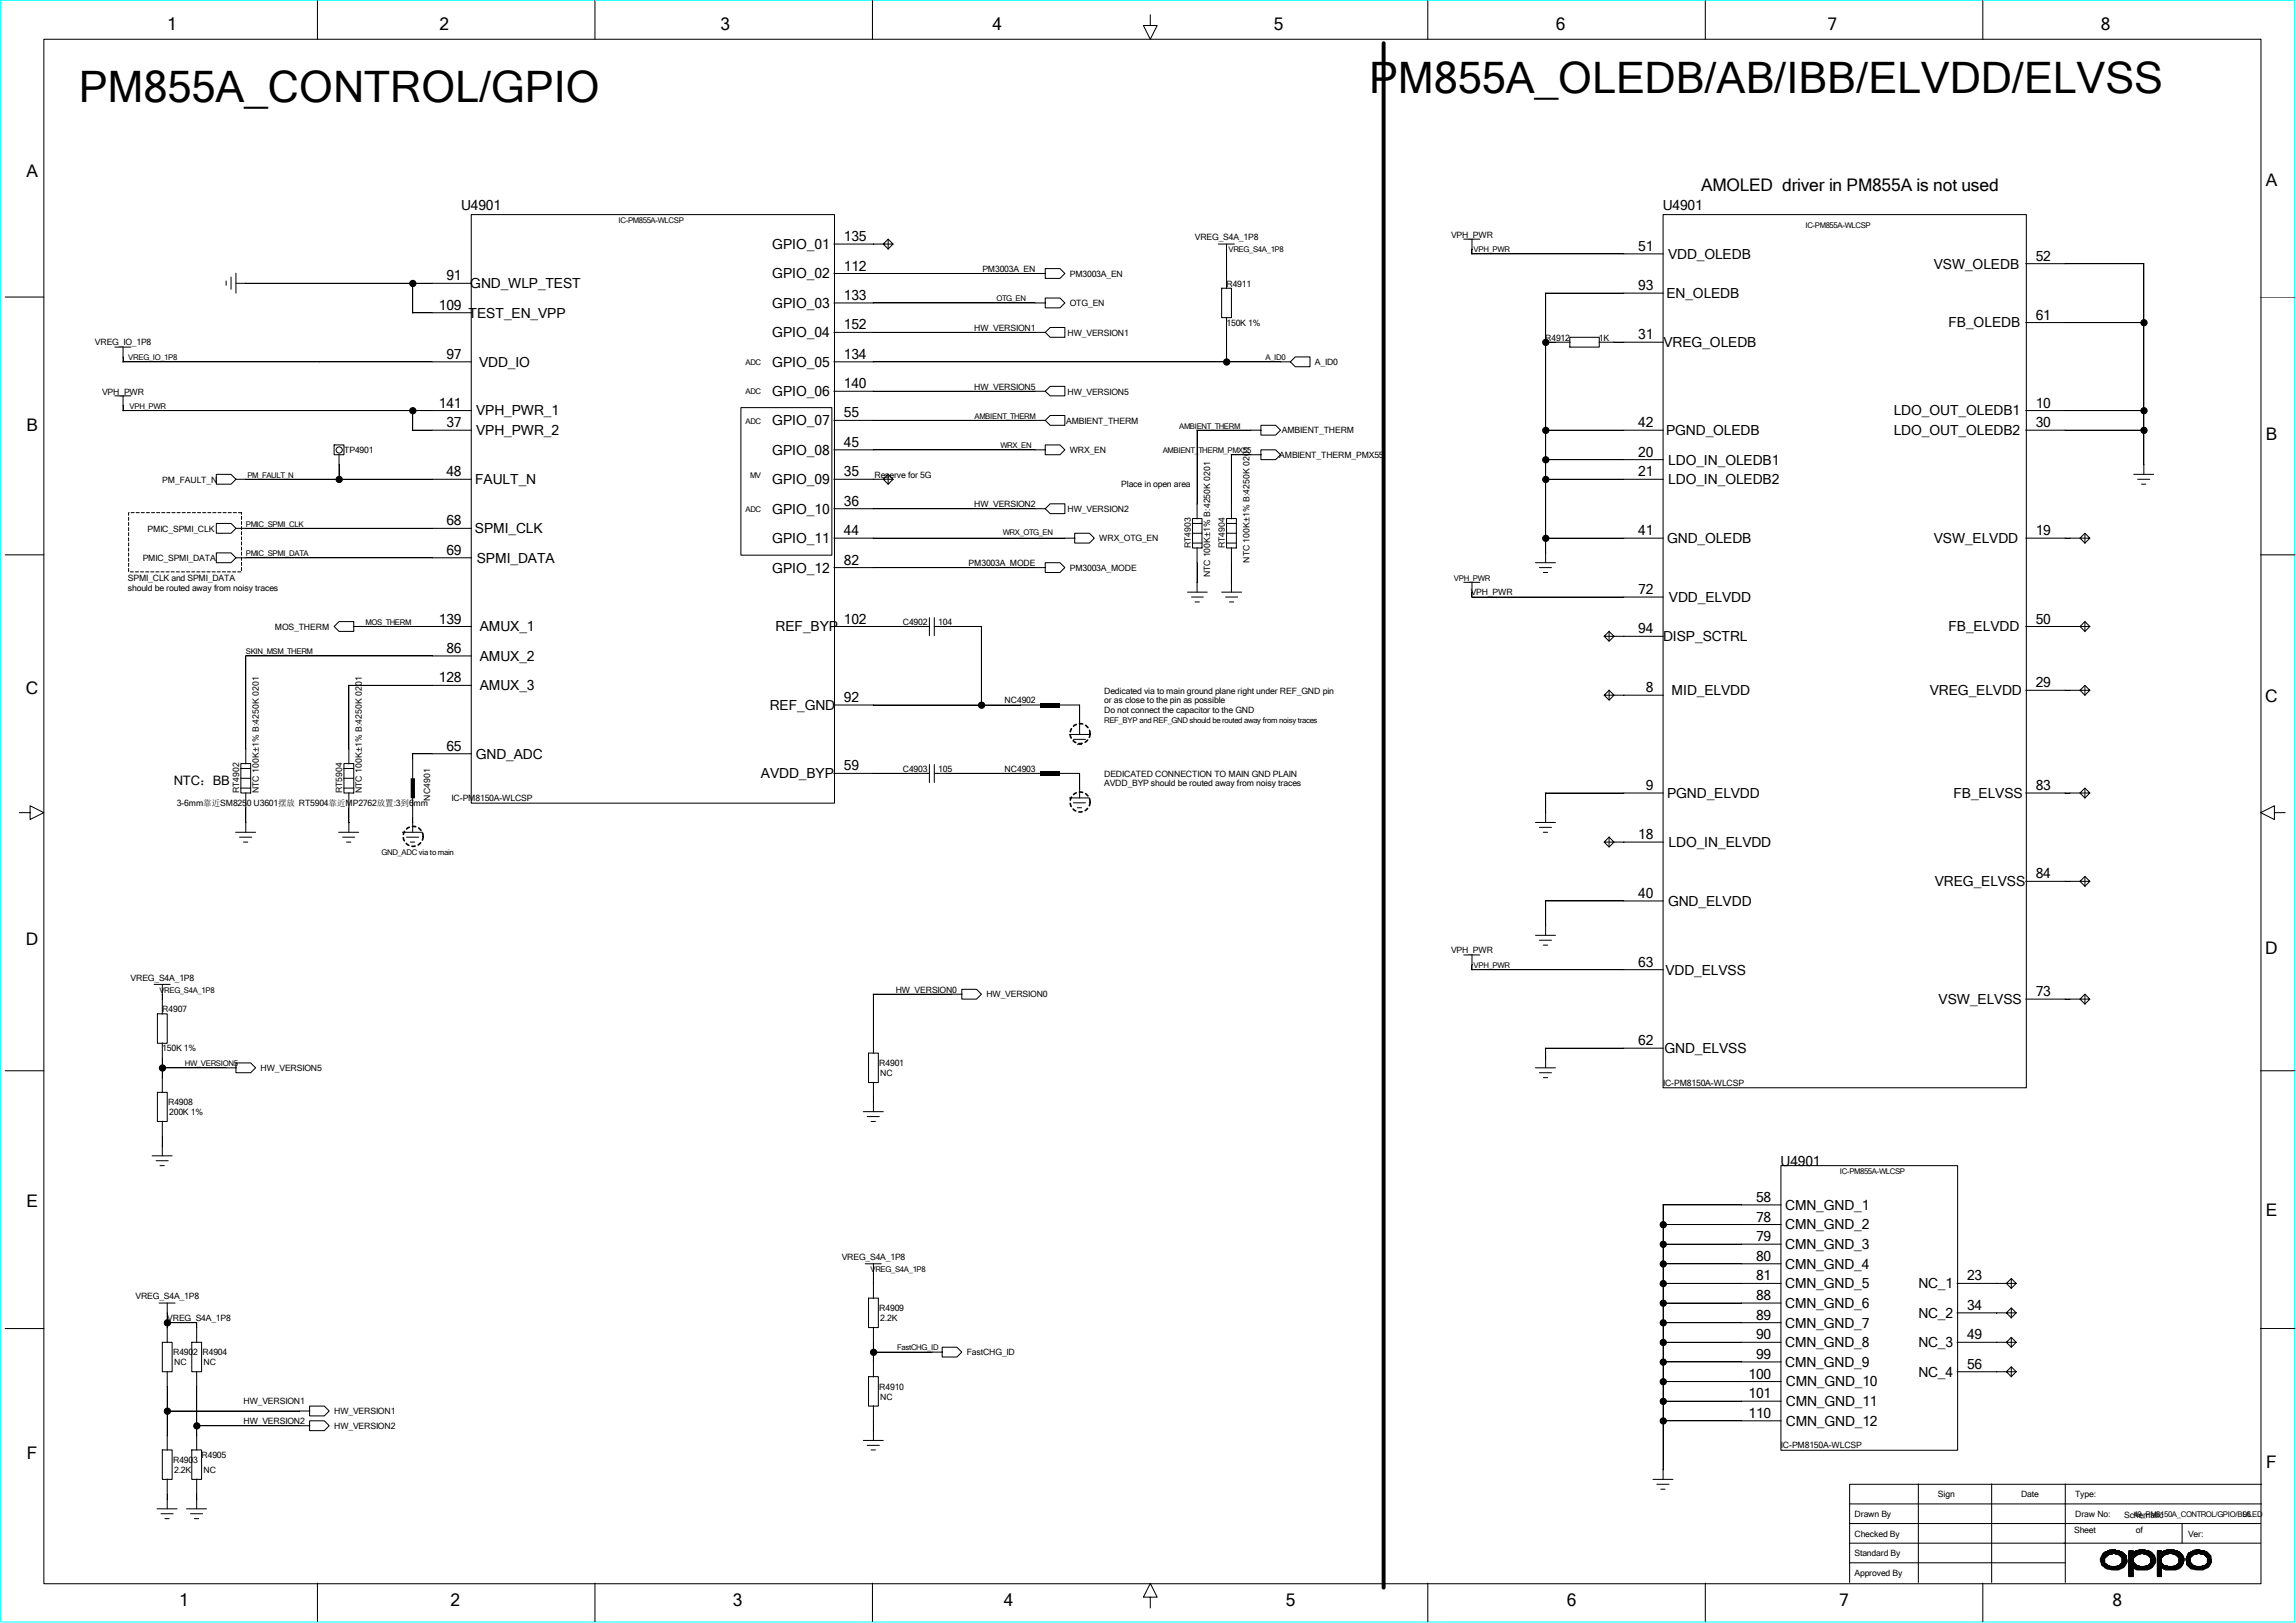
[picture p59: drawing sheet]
<svg xmlns="http://www.w3.org/2000/svg" width="297mm" height="210mm" viewBox="0 0 297 210" stroke-linecap="round" stroke-linejoin="round" font-family="sans-serif">
<defs><g id="words">
<g font-size="5.6">
<text x="177.1" y="12">PM855A_OLEDB/AB/IBB/ELVDD/ELVSS</text>
<text x="10.2" y="13.3">PM855A_CONTROL/GPIO</text>
</g>
<g font-size="2.2">
<text x="21.6" y="3.9">1</text>
<text x="56.9" y="3.9">2</text>
<text x="93.2" y="3.9">3</text>
<text x="128.4" y="3.9">4</text>
<text x="164.8" y="3.9">5</text>
<text x="201.2" y="3.9">6</text>
<text x="236.4" y="3.9">7</text>
<text x="271.8" y="3.9">8</text>
<text x="3.4" y="22.9">A</text>
<text x="220" y="24.8">AMOLED driver in PM855A is not used</text>
<text x="293.1" y="24.1">A</text>
<text x="3.4" y="55.8">B</text>
<text x="293.1" y="57">B</text>
<text x="3.3" y="89.7">C</text>
<text x="293" y="90.8">C</text>
<text x="3.3" y="122.3">D</text>
<text x="293" y="123.5">D</text>
<text x="3.4" y="156.2">E</text>
<text x="293.1" y="157.4">E</text>
<text x="3.5" y="188.8">F</text>
<text x="293.2" y="189.9">F</text>
<text x="23.2" y="207.9">1</text>
<text x="58.3" y="207.9">2</text>
<text x="94.8" y="207.9">3</text>
<text x="129.9" y="207.9">4</text>
<text x="166.3" y="207.9">5</text>
<text x="202.7" y="207.9">6</text>
<text x="237.9" y="207.9">7</text>
<text x="273.3" y="207.9">8</text>
</g>
<g font-size="1.8">
<text x="59.6" y="27.1">U4901</text>
<text x="215.1" y="27.1">U4901</text>
<text x="99.9" y="32.2">GPIO_01</text>
<text x="109.2" y="35">112</text>
<text x="109.2" y="31.2">135</text>
<text x="211.9" y="32.5">51</text>
<text x="215.8" y="33.5">VDD_OLEDB</text>
<text x="250.1" y="34.8">VSW_OLEDB</text>
<text x="263.4" y="33.7">52</text>
<text x="56.8" y="40.1">109</text>
<text x="57.7" y="36.3">91</text>
<text x="60.6" y="41.1">TEST_EN_VPP</text>
<text x="60.8" y="37.3">GND_WLP_TEST</text>
<text x="99.9" y="36">GPIO_02</text>
<text x="99.9" y="39.8">GPIO_03</text>
<text x="109.2" y="38.8">133</text>
<text x="211.9" y="37.5">93</text>
<text x="215.6" y="38.6">EN_OLEDB</text>
<text x="263.4" y="41.4">61</text>
<text x="57.7" y="46.4">97</text>
<text x="62" y="47.5">VDD_IO</text>
<text x="99.9" y="43.6">GPIO_04</text>
<text x="99.9" y="47.5">GPIO_05</text>
<text x="109.2" y="46.4">134</text>
<text x="109.2" y="42.6">152</text>
<text x="211.9" y="43.9">31</text>
<text x="215.2" y="44.9">VREG_OLEDB</text>
<text x="252.1" y="42.4">FB_OLEDB</text>
<text x="56.8" y="52.7">141</text>
<text x="61.6" y="53.8">VPH_PWR_1</text>
<text x="99.9" y="51.3">GPIO_06</text>
<text x="109.2" y="50.2">140</text>
<text x="245" y="53.8">LDO_OUT_OLEDB1</text>
<text x="263.4" y="52.7">10</text>
<text x="57.7" y="55.3">37</text>
<text x="61.6" y="56.3">VPH_PWR_2</text>
<text x="99.9" y="55">GPIO_07</text>
<text x="99.9" y="58.8">GPIO_08</text>
<text x="109.2" y="57.8">45</text>
<text x="109.2" y="54">55</text>
<text x="211.9" y="59.1">20</text>
<text x="211.9" y="55.3">42</text>
<text x="215.5" y="56.3">PGND_OLEDB</text>
<text x="245" y="56.3">LDO_OUT_OLEDB2</text>
<text x="263.4" y="55.3">30</text>
<text x="57.7" y="61.6">48</text>
<text x="61.5" y="62.7">FAULT_N</text>
<text x="99.9" y="62.7">GPIO_09</text>
<text x="109.2" y="61.6">35</text>
<text x="109.2" y="65.4">36</text>
<text x="211.9" y="61.6">21</text>
<text x="215.8" y="60.1">LDO_IN_OLEDB1</text>
<text x="215.8" y="62.7">LDO_IN_OLEDB2</text>
<text x="57.7" y="71.8">69</text>
<text x="57.7" y="68">68</text>
<text x="61.4" y="69">SPMI_CLK</text>
<text x="99.9" y="66.5">GPIO_10</text>
<text x="99.9" y="70.3">GPIO_11</text>
<text x="109.2" y="69.3">44</text>
<text x="211.9" y="69.3">41</text>
<text x="215.6" y="70.3">GND_OLEDB</text>
<text x="250.1" y="70.3">VSW_ELVDD</text>
<text x="263.4" y="69.3">19</text>
<text x="61.7" y="72.8">SPMI_DATA</text>
<text x="99.9" y="74.1">GPIO_12</text>
<text x="109.2" y="73.1">82</text>
<text x="211.9" y="76.9">72</text>
<text x="215.9" y="77.9">VDD_ELVDD</text>
<text x="56.8" y="80.7">139</text>
<text x="62.1" y="81.7">AMUX_1</text>
<text x="100.3" y="81.7">REF_BYP</text>
<text x="109.2" y="80.7">102</text>
<text x="211.9" y="82">94</text>
<text x="215.1" y="83">DISP_SCTRL</text>
<text x="252.1" y="81.7">FB_ELVDD</text>
<text x="263.4" y="80.7">50</text>
<text x="56.8" y="88.3">128</text>
<text x="57.7" y="84.5">86</text>
<text x="62.1" y="85.5">AMUX_2</text>
<text x="62.1" y="89.3">AMUX_3</text>
<text x="212.9" y="89.6">8</text>
<text x="216.2" y="90">MID_ELVDD</text>
<text x="249.6" y="90">VREG_ELVDD</text>
<text x="263.4" y="88.9">29</text>
<text x="99.6" y="91.9">REF_GND</text>
<text x="109.2" y="90.8">92</text>
<text x="57.7" y="97.2">65</text>
<text x="61.6" y="98.2">GND_ADC</text>
<text x="98.4" y="100.7">AVDD_BYP</text>
<text x="109.2" y="99.7">59</text>
<text x="212.9" y="102.2">9</text>
<text x="215.6" y="103.3">PGND_ELVDD</text>
<text x="252.7" y="103.3">FB_ELVSS</text>
<text x="263.4" y="102.2">83</text>
<text x="211.9" y="108.6">18</text>
<text x="215.9" y="109.6">LDO_IN_ELVDD</text>
<text x="263.4" y="113.7">84</text>
<text x="211.9" y="116.2">40</text>
<text x="215.8" y="117.2">GND_ELVDD</text>
<text x="250.3" y="114.7">VREG_ELVSS</text>
<text x="211.9" y="125.1">63</text>
<text x="215.4" y="126.1">VDD_ELVSS</text>
<text x="250.8" y="129.9">VSW_ELVSS</text>
<text x="263.4" y="128.9">73</text>
<text x="211.9" y="135.3">62</text>
<text x="215.3" y="136.3">GND_ELVSS</text>
<text x="227.2" y="155.5">58</text>
<text x="230.3" y="150.8">U4901</text>
<text x="227.2" y="160.6">79</text>
<text x="227.2" y="158.1">78</text>
<text x="230.9" y="156.5">CMN_GND_1</text>
<text x="230.9" y="159.1">CMN_GND_2</text>
<text x="230.9" y="161.6">CMN_GND_3</text>
<text x="227.2" y="165.7">81</text>
<text x="227.2" y="163.2">80</text>
<text x="230.9" y="164.2">CMN_GND_4</text>
<text x="230.9" y="166.7">CMN_GND_5</text>
<text x="248.2" y="166.7">NC_1</text>
<text x="254.5" y="165.7">23</text>
<text x="227.2" y="173.3">90</text>
<text x="227.2" y="170.8">89</text>
<text x="227.2" y="168.2">88</text>
<text x="230.9" y="169.2">CMN_GND_6</text>
<text x="230.9" y="171.8">CMN_GND_7</text>
<text x="248.2" y="170.5">NC_2</text>
<text x="254.5" y="173.3">49</text>
<text x="254.5" y="169.5">34</text>
<text x="226.2" y="178.4">100</text>
<text x="227.2" y="175.9">99</text>
<text x="230.9" y="174.3">CMN_GND_8</text>
<text x="230.9" y="176.9">CMN_GND_9</text>
<text x="231" y="179.4">CMN_GND_10</text>
<text x="248.2" y="174.3">NC_3</text>
<text x="248.2" y="178.1">NC_4</text>
<text x="254.5" y="177.1">56</text>
<text x="226.2" y="183.5">110</text>
<text x="226.2" y="180.9">101</text>
<text x="231" y="181.9">CMN_GND_11</text>
<text x="231" y="184.5">CMN_GND_12</text>
</g>
<text font-size="1.7" x="22.5" y="101.6">NTC：BB</text>
<g font-size="1.1">
<text x="127.1" y="35.2">PM3003A_EN</text>
<text x="138.4" y="35.8">PM3003A_EN</text>
<text x="154.6" y="31.1">VREG_S4A_1P8</text>
<text x="187.7" y="30.7">VPH_PWR</text>
<text x="138.4" y="39.6">OTG_EN</text>
<text x="158.7" y="37.1">R4911</text>
<text x="12.3" y="44.7">VREG_IO_1P8</text>
<text x="126" y="42.8">HW_VERSION1</text>
<text x="138.1" y="43.4">HW_VERSION1</text>
<text x="158.7" y="42.2">150K 1%</text>
<text x="170.1" y="47.2">A_ID0</text>
<text x="199.9" y="44.1">R4912</text>
<text x="206.8" y="44.1">1K</text>
<text x="13.2" y="51.1">VPH_PWR</text>
<text x="126" y="50.4">HW_VERSION5</text>
<text x="138.1" y="51.1">HW_VERSION5</text>
<text x="44.5" y="58.6">TP4901</text>
<text x="137.9" y="54.8">AMBIENT_THERM</text>
<text x="138.4" y="58.6">WRX_EN</text>
<text x="165.5" y="59.3">AMBIENT_THERM_PMX55</text>
<text x="165.8" y="56.1">AMBIENT_THERM</text>
<text x="21" y="62.4">PM_FAULT_N</text>
<text x="113.1" y="61.8">Reserve for 5G</text>
<text x="126" y="65.6">HW_VERSION2</text>
<text x="145" y="63.1">Place in open area</text>
<text x="19.1" y="68.8">PMIC_SPMI_CLK</text>
<text x="138.1" y="66.3">HW_VERSION2</text>
<text x="142.2" y="70.1">WRX_OTG_EN</text>
<text x="154" y="70.9" transform="rotate(-90 154 70.9)">RT4903</text>
<text x="158.5" y="70.9" transform="rotate(-90 158.5 70.9)">RT4904</text>
<text x="16.6" y="76.4">should be routed away from noisy traces</text>
<text x="16.6" y="75.1">SPMI_CLK and SPMI_DATA</text>
<text x="18.5" y="72.6">PMIC_SPMI_DATA</text>
<text x="125.3" y="73.2">PM3003A_MODE</text>
<text x="138.4" y="73.9">PM3003A_MODE</text>
<text x="156.5" y="74.7" transform="rotate(-90 156.5 74.7)">NTC 100K±1% B:4250K 0201</text>
<text x="161.6" y="72.8" transform="rotate(-90 161.6 72.8)">NTC 100K±1% B:4250K 0201</text>
<text x="190.2" y="77">VPH_PWR</text>
<text x="35.6" y="81.5">MOS_THERM</text>
<text x="116.8" y="80.9">C4902</text>
<text x="121.4" y="80.9">104</text>
<text x="142.8" y="89.7">Dedicated via to main ground plane right under REF_GND pin</text>
<text x="130" y="91">NC4902</text>
<text x="142.8" y="92.3">Do not connect the capacitor to the GND</text>
<text x="142.8" y="91">or as close to the pin as possible</text>
<text x="116.8" y="99.9">C4903</text>
<text x="121.4" y="99.9">105</text>
<text x="130" y="99.9">NC4903</text>
<text x="142.8" y="101.8">AVDD_BYP should be routed away from noisy traces</text>
<text x="142.8" y="100.5">DEDICATED CONNECTION TO MAIN GND PLAIN</text>
<text x="22.9" y="104.3">3-6mm靠近SM8250 U3601摆放 RT5904靠近MP2762放置:3到6mm</text>
<text x="30.9" y="102.6" transform="rotate(-90 30.9 102.6)">RT4902</text>
<text x="33.5" y="102.6" transform="rotate(-90 33.5 102.6)">NTC 100K±1% B:4250K 0201</text>
<text x="44.3" y="102.6" transform="rotate(-90 44.3 102.6)">RT5904</text>
<text x="46.8" y="102.6" transform="rotate(-90 46.8 102.6)">NTC 100K±1% B:4250K 0201</text>
<text x="55.7" y="103.6" transform="rotate(-90 55.7 103.6)">NC4901</text>
<text x="58.4" y="103.7">IC-PM8150A-WLCSP</text>
<text x="187.7" y="123.4">VPH_PWR</text>
<text x="16.9" y="126.9">VREG_S4A_1P8</text>
<text x="21" y="131">R4907</text>
<text x="115.9" y="128.4">HW_VERSION0</text>
<text x="127.6" y="129.1">HW_VERSION0</text>
<text x="21" y="136.1">150K 1%</text>
<text x="113.7" y="138">R4901</text>
<text x="21.8" y="143">R4908</text>
<text x="33.7" y="138.6">HW_VERSION5</text>
<text x="113.9" y="139.2">NC</text>
<text x="215.1" y="140.5">IC-PM8150A-WLCSP</text>
<text x="21.9" y="144.3">200K 1%</text>
<text x="108.9" y="163.1">VREG_S4A_1P8</text>
<text x="17.5" y="168.1">VREG_S4A_1P8</text>
<text x="21.6" y="170.9">VREG_S4A_1P8</text>
<text x="113.7" y="169.7">R4909</text>
<text x="113.9" y="170.9">2.2K</text>
<text x="22.4" y="175.4">R4902</text>
<text x="22.5" y="176.7">NC</text>
<text x="26.2" y="175.4">R4904</text>
<text x="26.3" y="176.7">NC</text>
<text x="113.7" y="179.8">R4910</text>
<text x="125.1" y="175.4">FastCHG_ID</text>
<text x="31.5" y="181.7">HW_VERSION1</text>
<text x="31.5" y="184.3">HW_VERSION2</text>
<text x="43.2" y="183">HW_VERSION1</text>
<text x="43.2" y="184.9">HW_VERSION2</text>
<text x="113.9" y="181.1">NC</text>
<text x="22.4" y="189.3">R4903</text>
<text x="22.5" y="190.6">2.2K</text>
<text x="26.1" y="188.7">R4905</text>
<text x="26.3" y="190.6">NC</text>
<text x="230.4" y="187.4">IC-PM8150A-WLCSP</text>
<text x="239.9" y="196.3">Drawn By</text>
<text x="250.7" y="193.8">Sign</text>
<text x="261.4" y="193.8">Date</text>
<text x="268.4" y="196.3">Draw No:</text>
<text x="268.4" y="193.8">Type:</text>
<text x="274.8" y="196.4">Schematic</text>
<text x="239.9" y="198.8">Checked By</text>
<text x="239.9" y="201.4">Standard By</text>
<text x="239.9" y="203.9">Approved By</text>
<text x="268.3" y="198.3">Sheet</text>
<text x="276.3" y="198.3">of</text>
<text x="283" y="198.8">Ver:</text>
</g>
<g font-size="1">
<text x="80" y="28.8">IC-PM855A-WLCSP</text>
<text x="233.6" y="29.5">IC-PM855A-WLCSP</text>
<text x="158.9" y="32.6">VREG_S4A_1P8</text>
<text x="190.6" y="32.6">VPH_PWR</text>
<text x="128.9" y="39">OTG_EN</text>
<text x="16.6" y="46.6">VREG_IO_1P8</text>
<text x="96.4" y="47.2">ADC</text>
<text x="163.7" y="46.6">A_ID0</text>
<text x="16.8" y="52.9">VPH_PWR</text>
<text x="96.4" y="51">ADC</text>
<text x="96.4" y="54.8">ADC</text>
<text x="126.1" y="54.2">AMBIENT_THERM</text>
<text x="129.4" y="58">WRX_EN</text>
<text x="150.4" y="58.6">AMBIENT_THERM_PMX55</text>
<text x="152.5" y="55.5">AMBIENT_THERM</text>
<text x="32" y="61.8">PM_FAULT_N</text>
<text x="97" y="61.8">MV</text>
<text x="31.8" y="68.2">PMIC_SPMI_CLK</text>
<text x="31.8" y="72">PMIC_SPMI_DATA</text>
<text x="96.4" y="66.3">ADC</text>
<text x="129.7" y="69.2">WRX_OTG_EN</text>
<text x="188.1" y="75.1">VPH_PWR</text>
<text x="47.3" y="80.9">MOS_THERM</text>
<text x="31.8" y="84.7">SKIN_MSM_THERM</text>
<text x="142.8" y="93.6">REF_BYP and REF_GND should be routed away from noisy traces</text>
<text x="49.4" y="110.7">GND_ADC via to main</text>
<text x="190.6" y="125.3">VPH_PWR</text>
<text x="20.6" y="128.4">VREG_S4A_1P8</text>
<text x="23.9" y="138">HW_VERSION5</text>
<text x="238" y="151.9">IC-PM855A-WLCSP</text>
<text x="112.6" y="164.6">VREG_S4A_1P8</text>
<text x="116.1" y="174.8">FastCHG_ID</text>
<text x="276" y="196.3">49_PM8150A_CONTROL/GPIO/BL/LED</text>
<text x="290.2" y="196.3">96</text>
</g>
</g></defs>
<path d="M.1 0h296.7v209.9h-296.7z" fill="none" stroke="#0ff" stroke-width=".13"/>
<g fill="none" stroke="#000" stroke-width=".13">
<path d="M5.7 5.1h286.8v199.8h-286.8zM41.1 .1v5M77 .1v5M112.9 .1v5M148.8 1.9v1.4h.9l-.9 1.8-.9-1.8h.9M184.7 .1v5M220.6 .1v5M256.5 .1v5M.7 38.4h5M29.3 36.4v.5M29.9 35.9v1.5M30.5 36.7h30.5"/>
<path d="M30.5 35.3v2.6M53.4 36.7v3.8M61 27.8h46.9v76.1h-46.9zM107.9 31.6h6.4M107.9 35.4h27.4M107.9 39.2h27.4M114.3 31.6h1.2l-.6-.7-.6 .7 .6 .6 .6-.6M114.9 30.9v1.4M135.2 34.8h1.9l.7 .6-.7 .6h-1.9zM135.2 38.6h1.9l.7 .6-.7 .6h-1.9zM157.6 31.6h2.1M158 37.3h1.3v3.8h-1.3z"/>
<path d="M158.7 31.6v5.7M189.4 30.9h2M190.4 32.9h24.8M190.4 30.9v2M199.9 37.9h15.3M199.9 37.9v34.9M215.1 27.8h47v113h-47zM262 34.1h15.3v27.3M292.4 38.4h4.5M14.9 44.9h2M14.9 51.2h2M15.9 53.1h45.1"/>
<path d="M15.9 46.8h45.1M15.9 44.9v2M15.9 51.2v2M43.2 57.6h1.3v1.2h-1.3zM43.9 58.8v3.3M53.3 55.7h7.7M53.3 40.5h7.7M53.4 53.1v2.6M95.8 52.7h11.8v19.1h-11.8zM107.9 46.8h59.1M107.9 43h27.4M107.9 50.6h27.4"/>
<path d="M107.9 54.4h27.4M107.9 58.2h27.4M135.2 50.6l.6-.6h2v1.2h-2zM135.2 43l.6-.6h2v1.2h-2zM135.2 57.6h1.9l.7 .6-.7 .6h-1.9zM135.8 53.8h2v1.2h-2l-.6-.6zM154.8 55.7h8.4M154.9 55.7v11.4M158.7 41.1v5.8M159.3 58.8h3.9M159.3 58.8v8.3M163.1 55h1.9l.7 .7-.7 .6h-1.9z"/>
<path d="M163.1 58.2h1.9l.7 .6-.7 .7h-1.9zM166.9 46.8l.7-.6h1.9v1.3h-1.9zM199.9 44.3h3.2M199.9 55.7h15.3M199.9 59.5h15.3M203.1 43.6h3.8v1.3h-3.8zM206.8 44.3h8.4M262 55.7h15.3M262 53.1h15.3M262 41.7h15.3M.7 71.8h5M28 71.5h1.9l.6 .7-.6 .6h-1.9z"/>
<path d="M28 67.7h1.9l.6 .7-.6 .6h-1.9zM28 61.4h1.9l.6 .6-.6 .7h-1.9zM30.5 62h30.5M30.5 68.4h30.5M30.5 72.2h30.5M107.9 62h6.4M107.9 69.6h31.2M107.9 73.4h27.4M107.9 65.8h27.4M114.3 62h1.2l-.6-.6-.6 .6 .6 .7 .6-.7M114.9 61.4v1.3M120.2 79.9v2.4"/>
<path d="M120.9 79.9v2.4M135.2 72.8h1.9l.7 .6-.7 .7h-1.9zM135.8 65.2h2v1.3h-2l-.6-.7zM139 69h1.9l.7 .6-.7 .7h-1.9zM153.6 76.6h2.6M154.1 77.3h1.6M154.2 70.3h1.3M154.2 69h1.3M154.2 67.7h1.3M154.3 67.1h1.2v3.8h-1.2zM154.6 77.9h.6M154.9 70.9v5.7"/>
<path d="M158 76.6h2.6M158.5 77.3h1.6M158.6 70.3h1.3M158.6 69h1.3M158.6 67.7h1.3M158.7 67.1h1.2v3.8h-1.2zM159 77.9h.6M159.3 70.9v5.7M189.4 75.4h2M190.4 77.3h24.8M190.4 75.4v1.9M198.6 72.8h2.6"/>
<path d="M199.1 73.4h1.6M199.6 74.1h.6M199.9 62h15.3M199.9 69.6h15.3M262 69.6h7.1M269.1 69.6h1.2l-.6-.6-.6 .6 .6 .7 .6-.7M269.7 69v1.3M276 61.4h2.6M276.5 62h1.6M277 62.7h.6M292.4 71.8h4.5M31.1 99.4h1.3"/>
<path d="M31.2 98.8h1.2v3.8h-1.2zM31.7 84.9h29.3M31.8 84.9v13.9M43.2 81.1l.7-.7h1.9v1.3h-1.9zM44.4 99.4h1.4M44.5 98.8h1.3v3.8h-1.3zM45.1 88.7h15.9M45.1 88.7v10.1M45.7 81.1h15.3M53.3 97.5h7.7M53.4 97.5v3.3M107.9 81.1h12.3"/>
<path d="M107.9 91.2h26.7M120.2 98.9v2.4M120.9 81.1h6.1v10.2M120.9 98.9v2.4M137.1 91.2h2.6v3.8M138.3 95h2.6M138.9 95.7h1.5M139.4 96.3h.5M207.5 82.3l.7-.6 .6 .6-.6 .7-.7-.7h1.3M207.5 90l.7-.7 .6 .7-.6 .6-.7-.6h1.3M208.2 81.7v1.3M208.2 89.3v1.3"/>
<path d="M208.7 82.3h6.5M208.7 90h6.5M262 89.3h7.1M262 81.1h7.1M269.1 81.1h1.2l-.6-.7-.6 .7 .6 .6 .6-.6M269.1 89.3h1.2l-.6-.6-.6 .6 .6 .7 .6-.7M269.7 80.4v1.3M269.7 88.7v1.3M2.5 105.2h1.4v-.9l1.8 .9-1.8 .8v-.8M30.5 107.7h2.6M31 108.3h1.6M31.1 102h1.3"/>
<path d="M31.1 100.7h1.3M31.5 109h.5M31.8 102.6v5.1M43.8 107.7h2.6M44.3 108.3h1.6M44.4 102h1.4M44.4 100.7h1.4M44.8 109h.6M45.1 102.6v5.1M52.1 107.7h2.6M52.6 108.3h1.5M53.1 109h.5"/>
<path d="M53.4 103.2v4.5M107.9 100.1h12.3M120.9 100.1h13.7M137.1 100.1h2.6v3.2M138.3 103.3h2.6M138.9 103.9h1.5M139.4 104.5h.5M198.6 106.4h2.6M199.1 107.1h1.6M199.6 107.7h.6M199.9 102.6h15.3M199.9 116.6h15.3"/>
<path d="M199.9 102.6v3.8M199.9 116.6v4.4M207.5 109l.7-.7 .6 .7-.6 .6-.7-.6h1.3M208.2 108.3v1.3M208.7 109h6.5M262 102.6h7.1M262 114h7.1M269.1 102.6h1.2l-.6-.6-.6 .6 .6 .7 .6-.7M269.1 114h1.2l-.6-.6-.6 .6 .6 .7 .6-.7M269.7 102v1.3M269.7 113.4v1.3M294.2 105.2v-.9l-1.8 .9 1.8 .8v-.8h1.4"/>
<path d="M.7 138.6h5M19.9 127.4h2.1M20.4 131.2h1.2v3.8h-1.2zM21 138.2h9.6M21 127.4v3.8M21 135v6.4M30.5 137.5h1.9l.7 .7-.7 .6h-1.9zM112.4 136.3h1.2v3.8h-1.2zM112.9 128.7h11.6M113 128.7v7.6M124.4 128h1.9l.7 .7-.7 .6h-1.9zM189.4 123.6h2"/>
<path d="M190.4 125.5h24.8M190.4 123.6v1.9M198.6 121h2.6M198.6 138.2h2.6M199.1 121.7h1.6M199.1 138.8h1.6M199.6 122.3h.6M199.6 139.4h.6M199.9 135.6h15.3M199.9 135.6v2.6M262 129.3h7.1M269.1 129.3h1.2l-.6-.6-.6 .6 .6 .6 .6-.6"/>
<path d="M269.7 128.7v1.3M292.4 138.6h4.5M19.7 149.6h2.6M20.2 150.2h1.6M20.4 141.4h1.2v3.7h-1.2zM20.7 150.8h.6M21 145.1v4.5M111.7 143.8h2.6M112.2 144.5h1.5M112.7 145.1h.5M113 140v3.8M215.1 155.9h15.3"/>
<path d="M215.1 158.5h15.3M215.1 155.9v35.5M230.4 150.8h22.8v36.9h-22.8zM.7 171.9h5M20.6 168.6h2M21 173.7h1.3v3.8h-1.3zM21.6 171.2h3.8v2.5M21.6 168.6v5.1M21.6 177.5v10.2M24.8 173.7h1.3v3.8h-1.3zM25.4 177.5v10.2M111.9 163.5h2.1"/>
<path d="M112.4 168h1.2v3.8h-1.2zM112.4 178.1h1.2v3.8h-1.2zM112.9 175h9M113 163.5v4.5M113 171.7v6.5M121.9 174.3h1.9l.6 .7-.6 .6h-1.9zM215.1 161h15.3M215.1 163.5h15.3M215.1 166.1h15.3M215.1 168.6h15.3M215.1 171.2h15.3M215.1 173.7h15.3"/>
<path d="M215.1 176.2h15.3M215.1 178.8h15.3M253.2 166.1h6.4M253.2 173.7h6.4M253.2 169.9h6.4M253.2 177.5h6.4M259.5 166.1h1.3l-.6-.7-.7 .7 .7 .6 .6-.6M259.5 169.9h1.3l-.6-.7-.7 .7 .7 .6 .6-.6M259.5 173.7h1.3l-.6-.6-.7 .6 .7 .6 .6-.6M259.5 177.5h1.3l-.6-.6-.7 .6 .7 .6 .6-.6M260.2 165.4v1.4M260.2 169.2v1.4"/>
<path d="M260.2 173.1v1.3M260.2 176.9v1.3M292.4 171.9h4.5M20.3 195.2h2.6M20.8 195.9h1.6M21 187.6h1.3v3.8h-1.3zM21.3 196.5h.6M21.6 182.6h18.5M21.6 191.4v3.8M24.1 195.2h2.6M24.6 195.9h1.6M24.8 187.6h1.3v3.8h-1.3z"/>
<path d="M25.1 196.5h.6M25.4 184.5h14.7M25.4 191.4v3.8M40 181.9h2l.6 .7-.6 .6h-2zM40 183.9h2l.6 .6-.6 .6h-2zM111.7 186.4h2.6M112.2 187h1.5M112.7 187.6h.5M113 181.9v4.5M213.8 191.4h2.6M214.3 192.1h1.6M214.8 192.7h.6"/>
<path d="M215.1 181.3h15.3M215.1 183.9h15.3M239.2 194.6h53.4M239.2 199.7h53.2M239.2 197.1h53.2M248.2 192v12.8M257.6 192v12.8M267.2 192v12.8M282.3 197.1v2.6M292.6 192.1h-53.3v12.7M41.1 204.9v4.9M77 204.9v4.9"/>
<path d="M112.9 204.9v4.9M148.8 206.7h.9l-.9-1.8-.9 1.8h.9v1.4M184.7 204.9v4.9M220.6 204.9v4.9M239.2 202.2h28M256.5 204.9v4.9M271.7 201.6h.7M271.7 201.7h.5M271.7 201.8h.5M271.7 202h.5M271.7 202.1h.5M271.8 202.2h.4"/>
<path d="M271.8 201.3h.8M271.8 202.4h.7M271.8 202.5h.8M271.9 201.5v1M271.9 201.4v.8M271.9 202.6h.9M272 201.2v1.4h.6v.4v-.6M272 201.2v1.3M272.1 201h2.5M272.1 201v1.6v-1.5v.1M272.1 202.2v.4h.8M272.1 201a2.22 2.22 0 0 1 2.9 .3l.2 .8a1.54 1.54 0 0 1-1.8 1l-.9-.1-.6-.5-.2-.8z"/>
<path d="M272.2 200.9v1.8M272.2 200.8h2.2M272.2 201.6l.6-.4 .6-.2 .8 .2 .3 .4v.6l-.3 .4-.8 .1-.6-.1-.6-.4zM272.4 200.8v.7M272.4 202.3v.6M272.5 202.5v.5h1.9M272.5 200.8v.7h-.7M272.6 200.7v.5M272.6 200.7h1.5M272.8 200.7v.5h-.9M272.8 202.6v.4M272.9 200.7v.4"/>
<path d="M272.9 202.6v.4M272.9 200.6h.8M273 200.7v.4M273 202.7v.4M273.1 203.1h1.1M273.1 200.5v.6M273.1 202.7v.4M273.3 200.5v.6h-1.4M273.3 202.7v.4M273.4 200.5v.5M273.4 202.7v.4M273.5 200.5v.5"/>
<path d="M273.5 202.7v.4M273.6 200.5v.6h1.2M273.6 202.7v.4M273.8 200.7v.4M273.8 202.7v.4M273.9 200.7v.4M273.9 202.6v.5M274 202.6h.9M274 200.7v.4M274 202.6v.5M274 201.2h1M274.2 202.6v.4v-.4"/>
<path d="M274.2 200.7v.5M274.2 201.3h.9M274.3 200.8v.5M274.3 202.4v.6h-1.6M274.4 201.5h.6M274.4 200.8v.7M274.4 202.3v.6M274.5 202.2h.5M274.5 201.6h.5M274.5 201.7h.5M274.5 201.8h.7M274.5 202h.7"/>
<path d="M274.5 202.1h.7M274.5 200.8v.8M274.5 202.2v.7M274.7 200.9v2h-2.5M274.8 201v1.7h-2.6M274.9 201.2v1.3h-.7M275 201.3v1.1h-.6M275.4 202.2h.7M275.4 201h3M275.4 201.2h1.2M275.4 201.6h.5M275.4 201.7h.5"/>
<path d="M275.4 201.8h.5M275.4 202h.5M275.4 202.1h.5M275.4 202.4h.8M275.4 202.5h.9M275.4 202.6h1M275.4 203h.5M275.4 203.1h.5M275.4 200.8h2.8M275.4 200.7h.5M275.4 203.2h.5M275.4 203.4h.5"/>
<path d="M275.4 203.5h.5M275.4 203.6h.5M275.4 203.8h.5M275.4 203.9h.5M275.4 200.7v3.3M275.4 200.7h.5v.3v-.2l.9-.2h.7l.2 .1a1.21 1.21 0 0 1 1.1 .9 1.21 1.21 0 0 1-.5 1.3 2.25 2.25 0 0 1-1.4 .2 .83 .83 0 0 1-.8-.2h-.2v1.1h-.5zM275.5 200.7v3.3M275.7 200.7v3.3M275.8 200.7v3.3M275.9 201.6l.5-.4 .7-.2 .7 .2 .4 .4v.6l-.4 .4-.7 .1-.7-.1-.5-.4zM275.9 200.7v3.3h-.5M276.1 200.8v.8"/>
<path d="M276.1 202.2v.7M276.1 203h2.1M276.2 200.8v.7h-.8M276.2 202.3v.7M276.3 200.7h1.7M276.3 200.7v.6h-.9M276.3 202.4v.6M276.4 200.7v.5M276.4 202.6v.5M276.6 200.7v.4M276.6 202.6v.5M276.7 200.5v.6"/>
<path d="M276.7 202.6v.5M276.8 200.6h.7M276.8 200.5v.6h-1.4M276.8 202.7v.4M276.9 200.5v.6M276.9 202.7v.4M277.1 200.5v.5M277.1 202.7v.4M277.2 200.5v.6M277.2 202.7v.4M277.3 201.1h1.2M277.3 200.5v.6"/>
<path d="M277.3 202.7v.4M277.5 200.5v.6M277.5 202.7v.4M277.6 200.7v.4M277.6 202.6v.5M277.7 201.2h.9M277.7 202.6h.8M277.7 200.7v.4M277.7 202.6v.5M277.8 200.7v.5M277.8 202.6v.5h-1.4M277.9 201.3h.8"/>
<path d="M277.9 202.5h.7M278 200.7v.6M278 202.4v.6M278 201.5h.7M278.1 200.8v.7M278.1 202.3v.7M278.2 202.2h.6M278.2 201.6h.5M278.2 201.7h.6M278.2 201.8h.6M278.2 202.1h.6M278.2 200.8v.8"/>
<path d="M278.2 202.2v.7M278.3 200.9v2h-2.9M278.5 201v1.7h-3.1M278.6 201.2v1.4M278.7 201.3v1.1h-.7M278.8 201.8v.2h-.6M279.1 202.2h.5M279.1 201h2.9M279.1 201.2h1M279.1 201.6h.5M279.1 201.7h.5M279.1 201.8h.5"/>
<path d="M279.1 202h.5M279.1 202.1h.5M279.1 202.4h.6M279.1 202.5h.8M279.1 202.6h1M279.1 203h.5M279.1 203.1h.5M279.1 200.8h2.8M279.1 200.7h.5M279.1 203.2h.5M279.1 203.4h.5M279.1 203.5h.5"/>
<path d="M279.1 203.6h.5M279.1 203.8h.5M279.1 203.9h.5M279.1 200.7h.5v.3v-.2h.1a2.02 2.02 0 0 1 2.5 .3l.1 .2a.49 .49 0 0 1 .1 .8 1.18 1.18 0 0 1-1.5 1h-.3a.83 .83 0 0 1-.9-.2h-.1v1.1h-.5zM279.1 200.7v3.3M279.2 200.7v3.3M279.4 200.7v3.3M279.5 200.7v3.3M279.6 201.6l.4-.4 .8-.2 .7 .2 .4 .4v.6l-.4 .4-.7 .1-.8-.1-.4-.4zM279.6 200.7v3.3h-.5M279.7 200.8v.7h-.6M279.7 202.3v.6"/>
<path d="M279.8 203h2.1M279.9 200.7v.6h-.8M279.9 202.4v.6M280 200.7h1.6M280 200.7v.5M280 202.6v.4M280.1 200.7v.4M280.1 202.6v.5M280.2 200.5v.6M280.2 202.6v.5M280.4 200.5v.6h-1.3M280.4 202.6v.5"/>
<path d="M280.5 200.5v.6M280.5 202.7v.4M280.6 200.5v.5M280.6 202.7v.4M280.8 200.5v.5M280.8 202.7v.4M280.9 200.5v.5M280.9 202.7v.4M281 201.1h1.2M281 200.5v.6M281 202.7v.4M281.1 200.5v.6"/>
<path d="M281.1 202.7v.4M281.3 200.5v.6M281.3 202.6v.5M281.3 201.2h1M281.4 200.7v.4M281.4 202.6v.5M281.4 202.6h.8M281.5 200.7v.5M281.5 202.6v.5h-1.4M281.6 201.3h.8M281.6 202.5h.7M281.6 200.7v.6"/>
<path d="M281.6 202.4v.6M281.7 201.5h.7M281.8 200.8v.7M281.8 202.3v.7M281.9 202.2h.5M281.9 201.6h.6M281.9 201.7h.6M281.9 201.8h.6M281.9 202h.6M281.9 202.1h.5M281.9 200.8v2.1M282 200.9v2h-2.9"/>
<path d="M282.2 201v1.7h-3.1M282.3 201.2v1.4M282.4 201.3v1.1h-.7M282.7 201.7h.6M282.8 201.8h.5M282.8 202h.5M282.9 202.2h.4M282.9 201.6h.4M282.9 202.4h.6M282.9 201.3v1.2h.7M282.9 202.1h.4M283 201.2h.8"/>
<path d="M283 202.6h.8M283 201v1.6M283.1 201h2.5M283.2 200.9v1.8M283.2 201a2.06 2.06 0 0 1 2.8 .3l.1 .8-.4 .6-.8 .4-1.5-.1-.5-.5-.1-.8zM283.3 202.9h2.3M283.3 200.9v2M283.4 200.8h2.1M283.4 200.8v.7h-.5M283.4 202.2v.8M283.5 200.8v.5h-.5M283.5 202.3v.7"/>
<path d="M283.6 200.7h1.3M283.7 200.7v.5M283.7 202.4v.6M283.7 201.2l.7-.2 .8 .2 .4 .4v.6l-.4 .4-.8 .1-.7-.1-.4-.4v-.6zM283.8 200.7v.4M283.8 202.6v.4M283.9 200.6h.7M283.9 200.7v.4M283.9 202.6v.5M284.1 200.7v.4M284.1 202.7v.4M284.2 200.5v.6h-1.1"/>
<path d="M284.2 202.7v.4M284.3 200.5v.6M284.3 202.7v.4M284.4 200.5v.5M284.4 202.7v.4M284.6 200.5v.6M284.6 202.7v.4M284.6 201.1h1.1M284.7 200.7v.4M284.7 202.7v.4M284.8 200.7v.4M284.8 202.7v.4"/>
<path d="M284.9 200.7v.4M284.9 202.6v.5M285.1 200.7v.4M285.1 202.6v.5h-1.1M285.2 201.2h.6M285.2 200.7v.5M285.2 202.6v.4h-1.8M285.3 201.3h.7M285.3 202.5h.5M285.3 200.8v.5M285.3 202.4v.6M285.4 201.5h.6"/>
<path d="M285.5 200.8v.7M285.5 202.3v.6M285.5 202.2h.5M285.5 201.6h.5M285.5 201.7h.5M285.5 201.8h.6M285.5 202h.6M285.5 202.1h.6M285.6 200.9v2M285.7 201v1.7h-2.6M285.8 201.2v1.4h-.9M286 201.3v1.1h-.6"/>
<circle cx="53.4" cy="36.7" r=".4"/>
<circle cx="43.9" cy="58.2" r=".4"/>
<circle cx="53.4" cy="53.1" r=".4"/>
<circle cx="158.7" cy="46.8" r=".4"/>
<circle cx="200" cy="55.7" r=".4"/>
<circle cx="200" cy="59.5" r=".4"/>
<circle cx="200" cy="44.3" r=".4"/>
<circle cx="277.3" cy="41.8" r=".4"/>
<circle cx="277.3" cy="55.7" r=".4"/>
<circle cx="277.3" cy="53.1" r=".4"/>
<circle cx="43.9" cy="62" r=".4"/>
<circle cx="200" cy="69.7" r=".4"/>
<circle cx="200" cy="62" r=".4"/>
<circle cx="127" cy="91.2" r=".4"/>
<circle cx="21" cy="138.2" r=".4"/>
<circle cx="215.2" cy="158.5" r=".4"/>
<circle cx="21.7" cy="171.2" r=".4"/>
<circle cx="113" cy="175" r=".4"/>
<circle cx="215.2" cy="168.6" r=".4"/>
<circle cx="215.2" cy="166.1" r=".4"/>
<circle cx="215.2" cy="171.2" r=".4"/>
<circle cx="215.2" cy="161" r=".4"/>
<circle cx="215.2" cy="163.6" r=".4"/>
<circle cx="215.2" cy="178.8" r=".4"/>
<circle cx="215.2" cy="176.3" r=".4"/>
<circle cx="215.2" cy="173.7" r=".4"/>
<circle cx="21.7" cy="182.6" r=".4"/>
<circle cx="25.5" cy="184.5" r=".4"/>
<circle cx="215.2" cy="181.3" r=".4"/>
<circle cx="215.2" cy="183.9" r=".4"/>
</g>
<path d="M134.6 91h2.6v.5h-2.6zM134.6 99.8h2.6v.6h-2.6z" fill="#000"/>
<g fill="#000">
<path d="M190.4 32.2v.7z" fill-rule="evenodd"/>
<path d="M15.9 52.5v.6z" fill-rule="evenodd"/>
<path d="M15.9 46.2v.6z" fill-rule="evenodd"/>
<path d="M199.9 44.3h1.3z" fill-rule="evenodd"/>
<path d="M208.8 44.3h1.3z" fill-rule="evenodd"/>
<path d="M43.9 60.1v1.9z" fill-rule="evenodd"/>
<path d="M190.4 76.6v.7z" fill-rule="evenodd"/>
<path d="M199.9 69.6v1.9z" fill-rule="evenodd"/>
<path d="M267.2 69.6h.6z" fill-rule="evenodd"/>
<path d="M53.4 97.5v.7z" fill-rule="evenodd"/>
<path d="M267.2 81.1h.6z" fill-rule="evenodd"/>
<path d="M267.2 89.3h.6z" fill-rule="evenodd"/>
<path d="M31.8 104.5v1.9z" fill-rule="evenodd"/>
<path d="M45.1 104.5v1.9z" fill-rule="evenodd"/>
<path d="M53.1 100.7h.6v2.6h-.6z" fill-rule="evenodd"/>
<path d="M53.4 105.8v.6z" fill-rule="evenodd"/>
<path d="M139.7 100.1v1.9z" fill-rule="evenodd"/>
<path d="M267.2 102.6h.6z" fill-rule="evenodd"/>
<path d="M267.2 114h.6z" fill-rule="evenodd"/>
<path d="M21 128.7v.6z" fill-rule="evenodd"/>
<path d="M21 136.9v1.3z" fill-rule="evenodd"/>
<path d="M21 138.2v1.2z" fill-rule="evenodd"/>
<path d="M190.4 124.8v.7z" fill-rule="evenodd"/>
<path d="M199.9 135.6v1.3z" fill-rule="evenodd"/>
<path d="M267.2 129.3h.6z" fill-rule="evenodd"/>
<path d="M21 147v1.3z" fill-rule="evenodd"/>
<path d="M113 141.9v.7z" fill-rule="evenodd"/>
<path d="M21.6 169.9v1.3z" fill-rule="evenodd"/>
<path d="M21.6 171.2v.6z" fill-rule="evenodd"/>
<path d="M25.4 171.2v.6z" fill-rule="evenodd"/>
<path d="M113 164.8v1.3z" fill-rule="evenodd"/>
<path d="M113 173.7v1.3z" fill-rule="evenodd"/>
<path d="M113 175v1.2z" fill-rule="evenodd"/>
<path d="M21.6 193.3v.7z" fill-rule="evenodd"/>
<path d="M25.4 193.3v.7z" fill-rule="evenodd"/>
<path d="M25.4 184.5v1.3z" fill-rule="evenodd"/>
<path d="M113 183.9v1.2z" fill-rule="evenodd"/>
<circle cx="53.4" cy="36.7" r=".41"/>
<circle cx="53.4" cy="53.1" r=".41"/>
<circle cx="158.7" cy="46.8" r=".41"/>
<circle cx="200" cy="59.5" r=".41"/>
<circle cx="200" cy="44.3" r=".41"/>
<circle cx="200" cy="55.7" r=".41"/>
<circle cx="277.3" cy="41.8" r=".41"/>
<circle cx="277.3" cy="55.7" r=".41"/>
<circle cx="277.3" cy="53.1" r=".41"/>
<circle cx="43.9" cy="62" r=".41"/>
<circle cx="200" cy="69.7" r=".41"/>
<circle cx="200" cy="62" r=".41"/>
<circle cx="127" cy="91.2" r=".41"/>
<circle cx="21" cy="138.2" r=".41"/>
<circle cx="215.2" cy="158.5" r=".41"/>
<circle cx="21.7" cy="171.2" r=".41"/>
<circle cx="113" cy="175" r=".41"/>
<circle cx="215.2" cy="161" r=".41"/>
<circle cx="215.2" cy="171.2" r=".41"/>
<circle cx="215.2" cy="168.6" r=".41"/>
<circle cx="215.2" cy="163.6" r=".41"/>
<circle cx="215.2" cy="178.8" r=".41"/>
<circle cx="215.2" cy="173.7" r=".41"/>
<circle cx="215.2" cy="166.1" r=".41"/>
<circle cx="215.2" cy="176.3" r=".41"/>
<circle cx="21.7" cy="182.6" r=".41"/>
<circle cx="25.5" cy="184.5" r=".41"/>
<circle cx="215.2" cy="183.9" r=".41"/>
<circle cx="215.2" cy="181.3" r=".41"/>
</g>
<path d="M179 5.6v199.8" fill="none" stroke="#000" stroke-width=".51"/>
<path d="M16.6 66.3h14.6v7.7h-14.6z" fill="none" stroke="#000" stroke-width=".13" stroke-dasharray=".4 .3"/>
<g fill="none" stroke="#000" stroke-width=".21" stroke-dasharray=".4">
<circle cx="139.7" cy="94.9" r="1.29"/>
<circle cx="53.4" cy="108.2" r="1.29"/>
<circle cx="139.7" cy="103.8" r="1.29"/>
</g>
<use href="#words"/>
</svg>
